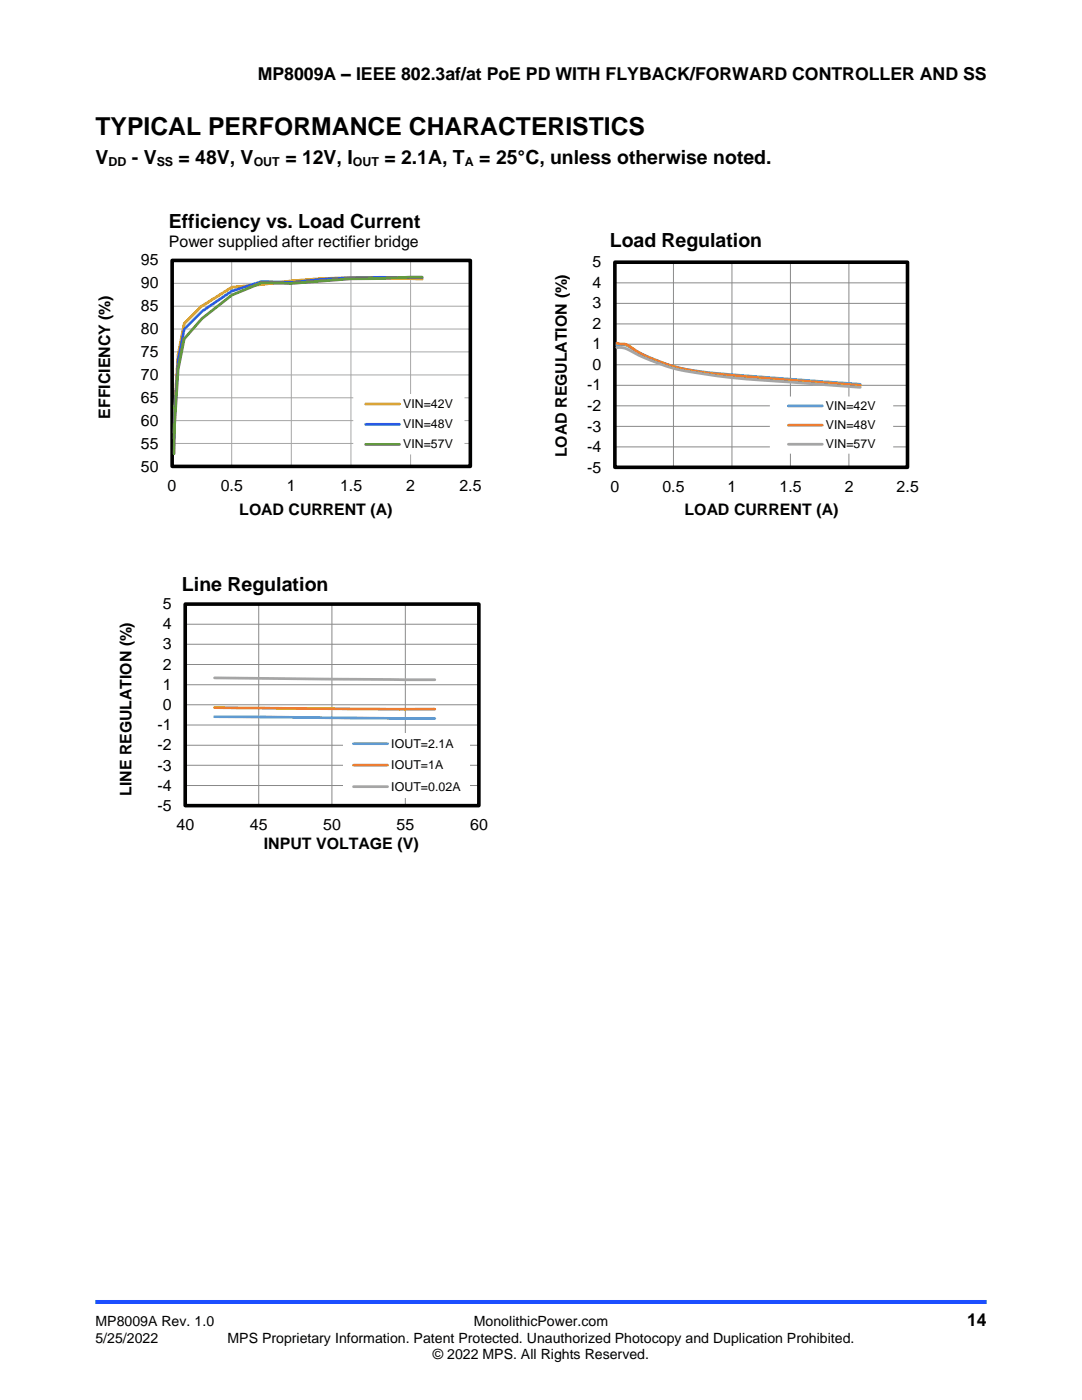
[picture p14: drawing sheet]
<svg xmlns="http://www.w3.org/2000/svg" width="216mm" height="279mm" viewBox="0 0 216 279" stroke-linecap="round" stroke-linejoin="round" font-family="sans-serif">
<defs><g id="words">
<text font-size="4.9" x="19" y="27">TYPICAL PERFORMANCE CHARACTERISTICS</text>
<g font-size="3.9">
<text x="19" y="32.7">V</text>
<text x="26.3" y="32.7">- V</text>
<text x="35.6" y="32.7">= 48V, V</text>
<text x="56.9" y="32.7">= 12V, I</text>
<text x="76.7" y="32.7">= 2.1A, T</text>
<text x="95.6" y="32.7">= 25°C, unless otherwise noted.</text>
<text x="33.7" y="45.5">Efficiency vs. Load Current</text>
<text x="121.7" y="49.3">Load Regulation</text>
<text x="36.3" y="118">Line Regulation</text>
</g>
<g font-size="3.5">
<text x="51.4" y="16">MP8009A – IEEE 802.3af/at PoE PD WITH FLYBACK/FORWARD CONTROLLER AND SS</text>
<text x="193" y="264.6">14</text>
</g>
<g font-size="3.2">
<text x="28.1" y="53">95</text>
<text x="33.7" y="49.3">Power supplied after rectifier bridge</text>
<text x="118.2" y="53.4">5</text>
<text x="28.1" y="57.6">90</text>
<text x="118.2" y="57.5">4</text>
<text x="28.1" y="62.1">85</text>
<text x="118.2" y="65.6">2</text>
<text x="118.2" y="61.6">3</text>
<text x="28.1" y="71.3">75</text>
<text x="28.1" y="66.7">80</text>
<text x="118.2" y="69.7">1</text>
<text x="28.1" y="75.8">70</text>
<text x="117.2" y="77.9">-1</text>
<text x="118.2" y="73.8">0</text>
<text x="22" y="83.6" transform="rotate(-90 22 83.6)">EFFICIENCY (%)</text>
<text x="28.1" y="80.4">65</text>
<text x="117.2" y="82">-2</text>
<text x="28.1" y="89.6">55</text>
<text x="28.1" y="85">60</text>
<text x="117.2" y="86.1">-3</text>
<text x="28.1" y="94.1">50</text>
<text x="113.1" y="91.3" transform="rotate(-90 113.1 91.3)">LOAD REGULATION (%)</text>
<text x="117.2" y="94.3">-5</text>
<text x="117.2" y="90.2">-4</text>
<text x="33.5" y="97.9">0</text>
<text x="44" y="97.9">0.5</text>
<text x="57.3" y="97.9">1</text>
<text x="67.8" y="97.9">1.5</text>
<text x="81.1" y="97.9">2</text>
<text x="91.7" y="97.9">2.5</text>
<text x="121.8" y="98.1">0</text>
<text x="132.2" y="98.1">0.5</text>
<text x="145.2" y="98.1">1</text>
<text x="155.5" y="98.1">1.5</text>
<text x="168.6" y="98.1">2</text>
<text x="178.9" y="98.1">2.5</text>
<text x="47.8" y="102.7">LOAD CURRENT (A)</text>
<text x="136.6" y="102.8">LOAD CURRENT (A)</text>
<text x="32.5" y="125.6">4</text>
<text x="32.5" y="121.6">5</text>
<text x="32.5" y="129.6">3</text>
<text x="32.5" y="137.7">1</text>
<text x="32.5" y="133.6">2</text>
<text x="32.5" y="141.7">0</text>
<text x="31.4" y="149.7">-2</text>
<text x="31.4" y="145.7">-1</text>
<text x="31.4" y="153.8">-3</text>
<text x="26.2" y="158.8" transform="rotate(-90 26.2 158.8)">LINE REGULATION (%)</text>
<text x="31.4" y="161.8">-5</text>
<text x="31.4" y="157.8">-4</text>
<text x="35.2" y="165.6">40</text>
<text x="49.8" y="165.6">45</text>
<text x="64.5" y="165.6">50</text>
<text x="79.1" y="165.6">55</text>
<text x="93.8" y="165.6">60</text>
<text x="52.6" y="169.4">INPUT VOLTAGE (V)</text>
</g>
<g font-size="2.8">
<text x="19" y="264.6">MP8009A Rev. 1.0</text>
<text x="19" y="267.9">5/25/2022</text>
<text x="45.4" y="267.9">MPS Proprietary Information. Patent Protected. Unauthorized Photocopy and Duplication Prohibited.</text>
<text x="94.6" y="264.6">MonolithicPower.com</text>
<text x="86.4" y="271.2">© 2022 MPS. All Rights Reserved.</text>
</g>
<g font-size="2.5">
<text x="21.6" y="33.1">DD</text>
<text x="31.3" y="33.1">SS</text>
<text x="50.6" y="33.1">OUT</text>
<text x="70.4" y="33.1">OUT</text>
<text x="92.8" y="33.1">A</text>
<text x="164.8" y="81.8">VIN=42V</text>
<text x="164.8" y="85.7">VIN=48V</text>
<text x="164.8" y="89.5">VIN=57V</text>
</g>
<g font-size="2.4">
<text x="80.5" y="81.5">VIN=42V</text>
<text x="80.5" y="85.5">VIN=48V</text>
<text x="80.5" y="89.5">VIN=57V</text>
<text x="78.1" y="149.2">IOUT=2.1A</text>
<text x="78.1" y="153.5">IOUT=1A</text>
<text x="78.1" y="157.8">IOUT=0.02A</text>
</g>
</g></defs>
<path d="M19 259.8h177.8" fill="none" stroke="#1c4eff" stroke-width=".79" stroke-linecap="butt"/>
<g fill="none" stroke="#a6a6a6" stroke-width=".2">
<path d="M34.3 52h59.5v41.1h-59.5zM34.3 56.6h59.5M46.2 52v41.1M58.1 52v41.1M70 52v41.1M81.9 52v41.1M34.3 61.1h59.5M34.3 65.7h59.5M34.3 70.2h59.5M34.3 74.8h59.5M34.3 79.4h59.5M34.3 83.9h59.5"/>
<path d="M34.3 88.5h59.5"/>
</g>
<path d="M34.4 52h59.5v41.1h-59.5z" fill="none" stroke="#000" stroke-width=".72" stroke-linecap="butt"/>
<path d="M34.3 93.1h59.5" fill="none" stroke="#000" stroke-width=".2"/>
<path d="M84.2 55.7a171.4 171.4 0 0 0-32 1.1l-5.9 .5-6.2 3.9-3.3 3.4-1.3 6.2-.7 11.1-.1 4.5" fill="none" stroke="#e2aa00" stroke-width=".55"/>
<path d="M84.2 55.4a239.2 239.2 0 0 0-20.1 .3l-6 .7-5.9-.2-5.9 1.9-6 4-3.5 3.6-1.2 5.9-.8 11.5-.1 4.5" fill="none" stroke="#3b64ad" stroke-width=".55"/>
<path d="M84.2 55.3l-14.2 .3-11.9 1-5.9-.2-5.9 2.5-6 4.7-3.5 4-1.3 6.2-.7 11.3-.1 5.5" fill="none" stroke="#62993e" stroke-width=".55"/>
<path d="M70.5 78.6h22.2v12.1h-22.2z" fill-rule="evenodd" fill="#fff"/>
<path d="M73 80.6h6.7" fill="none" stroke="#e2aa00" stroke-width=".55"/>
<path d="M73 84.7h6.7" fill="none" stroke="#3b64ad" stroke-width=".55"/>
<path d="M73 88.7h6.7" fill="none" stroke="#62993e" stroke-width=".55"/>
<g fill="none" stroke="#898989" stroke-width=".2">
<path d="M122.7 52.4h58.4v40.9M122.7 56.4h58.4M134.4 52.4v40.9M146 52.4v40.9M157.7 52.4v40.9M169.4 52.4v40.9M122.7 60.5h58.4M122.7 64.6h58.4M122.7 68.7h58.4M122.7 72.8h58.4M122.7 76.9h58.4M122.7 81h58.4"/>
<path d="M122.7 85.1h58.4M122.7 89.2h58.4"/>
</g>
<path d="M122.7 52.3h58.4v41h-58.4z" fill="none" stroke="#000" stroke-width=".72" stroke-linecap="butt"/>
<path d="M122.7 52.4v40.9h58.4" fill="none" stroke="#000" stroke-width=".2"/>
<path d="M123.1 68.8l.1 .2a3.1 3.1 0 0 1 3.2 .7 35.4 35.4 0 0 0 16 4.8l29.3 2.2" fill="none" stroke="#5b9bd5" stroke-width=".55"/>
<path d="M123.1 68.5l.3 .1a4.5 4.5 0 0 1 2.9 1 36.3 36.3 0 0 0 16.1 5l29.3 2.3" fill="none" stroke="#ed7d31" stroke-width=".55"/>
<path d="M123.1 69.3l.1 .1a4.3 4.3 0 0 1 3.3 1 40 40 0 0 0 15.2 4.4l6.5 .8 23.5 1.7" fill="none" stroke="#a5a5a5" stroke-width=".55"/>
<path d="M153.6 79.1h24.6v11.4h-24.6z" fill-rule="evenodd" fill="#fff"/>
<path d="M157.3 81h6.8M42.8 143l44 .4" fill="none" stroke="#5b9bd5" stroke-width=".55"/>
<path d="M157.3 84.9h6.8M42.8 141.2l44 .3" fill="none" stroke="#ed7d31" stroke-width=".55"/>
<path d="M157.3 88.7h6.8M42.8 135.3l44 .4" fill="none" stroke="#a5a5a5" stroke-width=".55"/>
<g fill="none" stroke="#898989" stroke-width=".2">
<path d="M37 120.5h58.5v40.3M37 124.6h58.5M37 128.6h58.5M37 132.6h58.5M37 136.7h58.5M51.6 120.5v40.3M66.2 120.5v40.3M80.9 120.5v40.3M37 140.7h58.5M37 144.7h58.5M37 148.7h58.5M37 152.7h58.5"/>
<path d="M37 156.8h58.5"/>
</g>
<path d="M37 120.6h58.6v40.2h-58.6z" fill="none" stroke="#000" stroke-width=".72" stroke-linecap="butt"/>
<path d="M37 120.5v40.3h58.5" fill="none" stroke="#000" stroke-width=".2"/>
<path d="M68.5 146.2h25.2v13h-25.2z" fill-rule="evenodd" fill="#fff"/>
<path d="M70.5 148.4h6.8" fill="none" stroke="#5b9bd5" stroke-width=".55"/>
<path d="M70.5 152.7h6.8" fill="none" stroke="#ed7d31" stroke-width=".55"/>
<path d="M70.5 157h6.8" fill="none" stroke="#a5a5a5" stroke-width=".55"/>
<use href="#words"/>
</svg>
